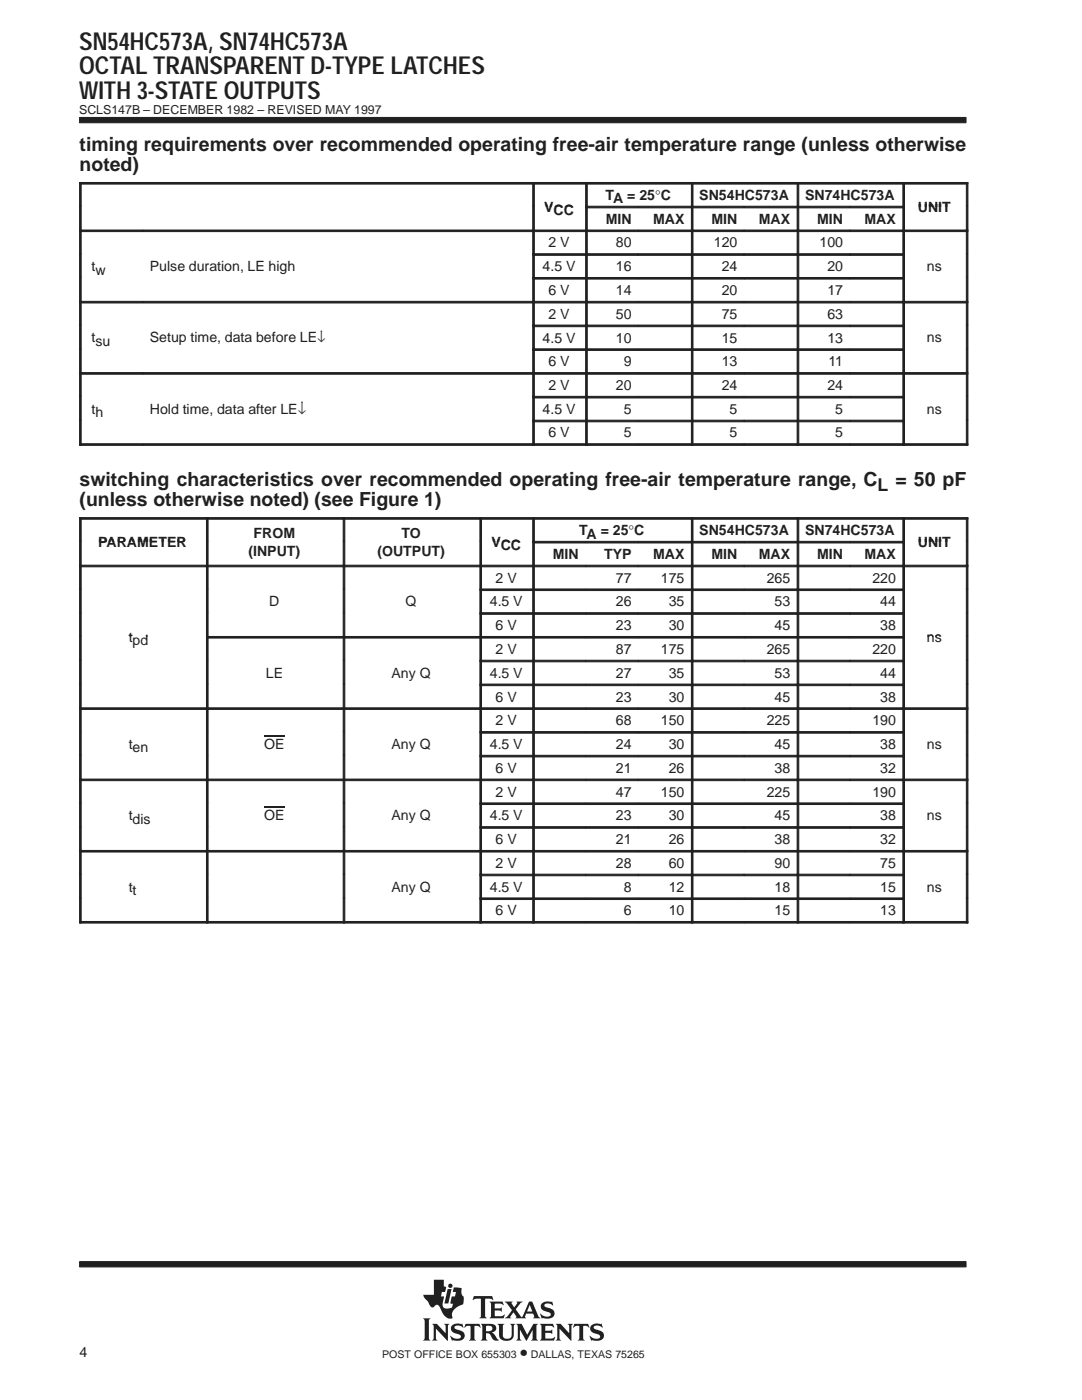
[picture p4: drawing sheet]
<svg xmlns="http://www.w3.org/2000/svg" width="216mm" height="279mm" viewBox="0 0 216 279" stroke-linecap="round" stroke-linejoin="round" font-family="sans-serif">
<defs><g id="words">
<g font-size="4.9" fill="#231f20">
<text x="15.8" y="9.9">SN54HC573A, SN74HC573A</text>
<text x="15.8" y="14.8">OCTAL TRANSPARENT D-TYPE LATCHES</text>
<text x="15.8" y="19.7">WITH 3-STATE OUTPUTS</text>
</g>
<g font-size="3.9" fill="#231f20">
<text x="15.9" y="30.2">timing requirements over recommended operating free-air temperature range (unless otherwise</text>
<text x="15.9" y="34">noted)</text>
<text x="15.9" y="97.1">switching characteristics over recommended operating free-air temperature range, C</text>
<text x="15.9" y="100.9">(unless otherwise noted) (see Figure 1)</text>
</g>
<g font-size="3.5" fill="#231f20">
<text x="175.1" y="98">L = 50 pF</text>
<text x="103.7" y="271">•</text>
</g>
<g font-size="2.8" fill="#231f20">
<text x="120.8" y="39.9">TA = 25°C</text>
<text x="139.5" y="39.9">SN54HC573A</text>
<text x="160.6" y="39.9">SN74HC573A</text>
<text x="108.6" y="42.3">VCC</text>
<text x="120.9" y="44.6">MIN</text>
<text x="130.3" y="44.6">MAX</text>
<text x="142" y="44.6">MIN</text>
<text x="151.4" y="44.6">MAX</text>
<text x="163.1" y="44.6">MIN</text>
<text x="172.5" y="44.6">MAX</text>
<text x="183.1" y="42.3">UNIT</text>
<text x="109.4" y="49.4">2 V</text>
<text x="122.9" y="49.4">80</text>
<text x="142.4" y="49.4">120</text>
<text x="163.5" y="49.4">100</text>
<text x="18.3" y="54.1">tw</text>
<text x="29.9" y="54.1">Pulse duration, LE high</text>
<text x="108.3" y="54.1">4.5 V</text>
<text x="109.4" y="58.9">6 V</text>
<text x="122.9" y="54.1">16</text>
<text x="122.9" y="58.9">14</text>
<text x="144" y="54.1">24</text>
<text x="144" y="58.9">20</text>
<text x="165.1" y="54.1">20</text>
<text x="165.1" y="58.9">17</text>
<text x="184.9" y="54.1">ns</text>
<text x="109.4" y="63.6">2 V</text>
<text x="122.9" y="63.6">50</text>
<text x="144" y="63.6">75</text>
<text x="165.1" y="63.6">63</text>
<text x="18.3" y="68.3">tsu</text>
<text x="29.9" y="68.3">Setup time, data before LE↓</text>
<text x="63.3" y="68.3">↓</text>
<text x="108.3" y="68.4">4.5 V</text>
<text x="122.9" y="68.4">10</text>
<text x="144" y="68.4">15</text>
<text x="165.1" y="68.4">13</text>
<text x="184.9" y="68.3">ns</text>
<text x="109.4" y="73.1">6 V</text>
<text x="109.4" y="77.8">2 V</text>
<text x="122.9" y="77.8">20</text>
<text x="124.5" y="73.1">9</text>
<text x="144" y="73.1">13</text>
<text x="144" y="77.8">24</text>
<text x="165.1" y="77.8">24</text>
<text x="165.3" y="73.1">11</text>
<text x="18.3" y="82.6">th</text>
<text x="29.9" y="82.6">Hold time, data after LE↓</text>
<text x="59.4" y="82.6">↓</text>
<text x="108.3" y="82.6">4.5 V</text>
<text x="124.5" y="82.6">5</text>
<text x="145.6" y="82.6">5</text>
<text x="166.7" y="82.6">5</text>
<text x="184.9" y="82.6">ns</text>
<text x="109.4" y="87.3">6 V</text>
<text x="124.5" y="87.3">5</text>
<text x="145.6" y="87.3">5</text>
<text x="166.7" y="87.3">5</text>
<text x="50.6" y="107.4">FROM</text>
<text x="80.1" y="107.4">TO</text>
<text x="115.5" y="106.8">TA = 25°C</text>
<text x="139.5" y="106.8">SN54HC573A</text>
<text x="160.6" y="106.8">SN74HC573A</text>
<text x="19.6" y="109.1">PARAMETER</text>
<text x="49.6" y="111">(INPUT)</text>
<text x="75.3" y="111">(OUTPUT)</text>
<text x="98" y="109.1">VCC</text>
<text x="110.3" y="111.5">MIN</text>
<text x="120.5" y="111.5">TYP</text>
<text x="130.3" y="111.5">MAX</text>
<text x="142" y="111.5">MIN</text>
<text x="151.4" y="111.5">MAX</text>
<text x="163.1" y="111.5">MIN</text>
<text x="172.5" y="111.5">MAX</text>
<text x="183.1" y="109.1">UNIT</text>
<text x="98.9" y="116.3">2 V</text>
<text x="122.9" y="116.3">77</text>
<text x="131.9" y="116.3">175</text>
<text x="153" y="116.3">265</text>
<text x="174.1" y="116.3">220</text>
<text x="53.7" y="121">D</text>
<text x="80.9" y="121">Q</text>
<text x="97.7" y="121">4.5 V</text>
<text x="98.9" y="125.8">6 V</text>
<text x="122.9" y="121">26</text>
<text x="122.9" y="125.8">23</text>
<text x="133.4" y="121">35</text>
<text x="133.4" y="125.8">30</text>
<text x="154.5" y="121">53</text>
<text x="154.5" y="125.8">45</text>
<text x="175.6" y="121">44</text>
<text x="175.6" y="125.8">38</text>
<text x="25.7" y="128.1">tpd</text>
<text x="25.7" y="128.1">t d</text>
<text x="98.9" y="130.5">2 V</text>
<text x="122.9" y="130.5">87</text>
<text x="131.9" y="130.5">175</text>
<text x="153" y="130.5">265</text>
<text x="174.1" y="130.5">220</text>
<text x="184.9" y="128.1">ns</text>
<text x="53" y="135.2">LE</text>
<text x="78.1" y="135.2">Any Q</text>
<text x="97.7" y="135.2">4.5 V</text>
<text x="122.9" y="135.2">27</text>
<text x="133.4" y="135.2">35</text>
<text x="154.5" y="135.2">53</text>
<text x="175.6" y="135.2">44</text>
<text x="98.9" y="140">6 V</text>
<text x="122.9" y="140">23</text>
<text x="133.4" y="140">30</text>
<text x="154.5" y="140">45</text>
<text x="175.6" y="140">38</text>
<text x="25.7" y="149.5">ten</text>
<text x="52.7" y="149.5">OE</text>
<text x="78.1" y="149.5">Any Q</text>
<text x="97.7" y="149.5">4.5 V</text>
<text x="98.9" y="144.7">2 V</text>
<text x="122.9" y="144.7">68</text>
<text x="122.9" y="149.5">24</text>
<text x="131.9" y="144.7">150</text>
<text x="133.4" y="149.5">30</text>
<text x="153" y="144.7">225</text>
<text x="154.5" y="149.5">45</text>
<text x="174.1" y="144.7">190</text>
<text x="175.6" y="149.5">38</text>
<text x="184.9" y="149.5">ns</text>
<text x="98.9" y="154.2">6 V</text>
<text x="122.9" y="154.2">21</text>
<text x="133.4" y="154.2">26</text>
<text x="154.5" y="154.2">38</text>
<text x="175.6" y="154.2">32</text>
<text x="98.9" y="159">2 V</text>
<text x="122.9" y="159">47</text>
<text x="131.9" y="159">150</text>
<text x="153" y="159">225</text>
<text x="174.1" y="159">190</text>
<text x="25.7" y="163.7">tdis</text>
<text x="52.7" y="163.7">OE</text>
<text x="78.1" y="163.7">Any Q</text>
<text x="97.7" y="163.7">4.5 V</text>
<text x="122.9" y="163.7">23</text>
<text x="133.4" y="163.7">30</text>
<text x="154.5" y="163.7">45</text>
<text x="175.6" y="163.7">38</text>
<text x="184.9" y="163.7">ns</text>
<text x="98.9" y="168.5">6 V</text>
<text x="98.9" y="173.2">2 V</text>
<text x="122.9" y="168.5">21</text>
<text x="122.9" y="173.2">28</text>
<text x="133.4" y="168.5">26</text>
<text x="133.4" y="173.2">60</text>
<text x="154.5" y="168.5">38</text>
<text x="154.5" y="173.2">90</text>
<text x="175.6" y="168.5">32</text>
<text x="175.6" y="173.2">75</text>
<text x="25.7" y="177.9">tt</text>
<text x="78.1" y="177.9">Any Q</text>
<text x="97.7" y="177.9">4.5 V</text>
<text x="124.5" y="177.9">8</text>
<text x="133.4" y="177.9">12</text>
<text x="154.5" y="177.9">18</text>
<text x="175.6" y="177.9">15</text>
<text x="184.9" y="177.9">ns</text>
<text x="98.9" y="182.6">6 V</text>
<text x="124.5" y="182.6">6</text>
<text x="133.4" y="182.6">10</text>
<text x="154.5" y="182.6">15</text>
<text x="175.6" y="182.6">13</text>
<text x="15.9" y="270.7">4</text>
</g>
<text font-size="2.5" fill="#231f20" x="15.8" y="22.7">SCLS147B – DECEMBER 1982 – REVISED MAY 1997</text>
<g font-size="2.1" fill="#231f20">
<text x="76.3" y="271">POST OFFICE BOX 655303</text>
<text x="105.9" y="271">DALLAS, TEXAS 75265</text>
</g>
</g></defs>
<g fill="#231f20" stroke="#231f20" stroke-width=".2">
<path d="M15.9 23.4h176.9v1.1h-176.9z" fill-rule="evenodd"/>
<path d="M15.9 251.8h176.9v1h-176.9z" fill-rule="evenodd"/>
</g>
<g fill="#231f20">
<path d="M89.3 257.3h.8l-.6 2.8h-.8z"/>
<path d="M95.9 264.2h2.1a.85 .85 0 0 1 1 .8 .85 .85 0 0 1-.9 .9l.4 .3 .7 1 .4 .2-.2 .1a1.11 1.11 0 0 1-1.4-.9l-.3-.4-.7-.1v1l.3 .4h-1.4l.3-.5v-2.3z" fill-rule="evenodd"/>
<path d="M100.7 259.8h1.6l-.2 .4 .5 .7 .6-.8-.1-.3h1.2l-.5 .3-.9 1.2 1 1.5a.22 .22 0 0 0 .3 0 .22 .22 0 0 0 .1-.2l1.3-2.8h.6l1.2 2.8 .4 .5-1.4-.1a.24 .24 0 0 0 .2-.1 .24 .24 0 0 0 0-.3l-.2-.4h-1.4l-.3 .6 .3 .3h-2.2l.2-.4-.5-.8-.7 .9 .2 .3h-1.3l.5-.4 1-1.2z" fill-rule="evenodd"/>
<path d="M118 264.5a2.12 2.12 0 0 1 1.9-.2l.1-.2 .3 .8-.8-.3h-.7a.35 .35 0 0 0-.3 .2 .35 .35 0 0 0 .2 .4l.5 .2a1.16 1.16 0 0 1 1.2 1.6 1.23 1.23 0 0 1-1.1 .6l-1.1-.1-.2 .1-.4-1 .9 .5 .7 .1a.47 .47 0 0 0 .6-.5 .47 .47 0 0 0-.6-.4 1.29 1.29 0 0 1-1.4-1.5z" fill-rule="evenodd"/>
<path d="M114.6 264.2h2.8l.2 .8-.5-.4h-.6l-.1 .1v2.4l.3 .4h-1.4l.3-.4v-2.4l-.1-.1h-.6l-.6 .4z" fill-rule="evenodd"/>
<path d="M107.7 264.2h2.6l.2 .8-.6-.4-1.1 .1v.9h1l.4-.3v.9l-.3-.2h-1.1v1.1h1.4l.5-.3-.2 .7h-2.8l.3-.5v-2.3z" fill-rule="evenodd"/>
<path d="M110.9 264.2h1l1.7 1.9v-1.5l-.3-.4h1l-.3 .4v3l-2.4-2.4v1.9l.3 .4h-1l.3-.4v-2.5z" fill-rule="evenodd"/>
<path d="M103 264.2h1.1l1.1 2.2 1.2-2.2h.9l-.3 .4v2.5l.4 .4h-1.4l.3-.4v-1.7l-1.3 2.2-1.3-2.3v1.8l.4 .4h-1.1l.3-.5v-2.3z" fill-rule="evenodd"/>
<path d="M90.2 264.5a2.17 2.17 0 0 1 1.9-.2l.1-.2 .3 .8-.8-.3h-.7a.36 .36 0 0 0-.3 .4 .36 .36 0 0 0 .4 .3l.3 .1a1.19 1.19 0 0 1 1.3 1.5l-.1 .1a1.23 1.23 0 0 1-1.1 .6l-1.1-.1-.2 .1-.4-1h.1a1.37 1.37 0 0 0 2.1 .2 .6 .6 0 0 0-.8-.6 1.08 1.08 0 0 1-1-.5 1.08 1.08 0 0 1 0-1.1z" fill-rule="evenodd"/>
<path d="M92.9 264.2h2.8l.2 .8-.5-.4h-.6l-.1 .1v2.4l.3 .4h-1.4l.2-.2 .1-.3v-2.3l-.7-.1-.6 .4z" fill-rule="evenodd"/>
<path d="M99.3 264.2h1.3l-.3 .3 .1 2.2 .2 .4 .8 .1a.73 .73 0 0 0 .7-.8v-1.9l-.3-.3h1l-.3 .3v2a1.56 1.56 0 0 1-1.3 1.1 1.56 1.56 0 0 1-1.5-.6l-.1-2.5z" fill-rule="evenodd"/>
<path d="M86.2 264.2h1l1.7 1.9v-1.5l-.3-.4h1.1l-.3 .3v3.1l-2.4-2.4v1.9l.3 .4h-1.1l.3-.5v-2.3z" fill-rule="evenodd"/>
<path d="M84.4 263.1h1.5l-.3 .3v3.8l.3 .3h-1.5l.3-.5v-3.4z" fill-rule="evenodd"/>
<path d="M94.6 258.7h3.6l.2 .8-.7-.3-.9 .1v3.4l.3 .4h-1.4l.3-.4v-3.4l-1-.1-.7 .2z" fill-rule="evenodd"/>
<path d="M97.7 259.8h2.6l.2 .7-.7-.3h-1.1v.9h1.1l.3-.2v.9l-.3-.2-1.1-.1v1.1l.1 .1h1.3l.5-.4 .1 .1-.2 .7h-2.8l.3-.6v-2.2z" fill-rule="evenodd"/>
<path d="M108.1 260.2l.1-.1a1.87 1.87 0 0 1 1.4-.3l.4 .1 .2-.2 .2 .8-1.1-.4a.44 .44 0 0 0-.7 .4 .44 .44 0 0 0 .6 .4 1.34 1.34 0 0 1 1.4 1.4 1.13 1.13 0 0 1-1.1 .9l-.8-.1a.37 .37 0 0 0-.6 .1l-.3-1 .1-.1 .6 .5 .8 .2a.47 .47 0 0 0 .6-.5 .47 .47 0 0 0-.5-.5h-.2a1.11 1.11 0 0 1-1.2-1.6z" fill-rule="evenodd"/>
<path d="M86.6 255.4h2v1.3l.4 .2-.2 .9h-.6l-.2 .9h.6l-.2 1.1a1.11 1.11 0 0 0 .3 1.3l.6 .1 .9-.3 .2-.7-.5-.1 .2-1.4h.7l.2-.9h-.7l.3-.9 1.5 .2v.9l.1 .5 .3 .2v1a.54 .54 0 0 1-.4 .7l-.4 .2a2.35 2.35 0 0 0-1.5 1.6v.4a.29 .29 0 0 1 .1 .3 .29 .29 0 0 1-.2 .2l-.1 .1a2.21 2.21 0 0 1-2-1.9l-.1-.1a.68 .68 0 0 0-.5-.8 .68 .68 0 0 0-.8 .4 .88 .88 0 0 1-1.1-.8l-.8-1-.2-.6h2.1z" fill-rule="evenodd"/>
<circle cx="89.9" cy="256.6" r=".43"/>
</g>
<g fill="#fff">
<path d="M105.7 260.4l.5 1.3h-1z"/>
<path d="M97 264.7l.6-.1a.56 .56 0 0 1 .7 .5 .56 .56 0 0 1-.7 .6h-.6z" fill-rule="evenodd"/>
</g>
<g fill="#231f20" stroke="#231f20" stroke-width=".2">
<path d="M15.9 36.4h.3v4.7h-.3z" fill-rule="evenodd"/>
<path d="M15.9 36.4h90.4v.3h-90.4z" fill-rule="evenodd"/>
<path d="M106.3 36.4h.3v4.7h-.3z" fill-rule="evenodd"/>
<path d="M106.3 36.4h10.5v.3h-10.5z" fill-rule="evenodd"/>
<path d="M116.9 36.4h.3v4.7h-.3z" fill-rule="evenodd"/>
<path d="M116.9 36.4h21v.3h-21z" fill-rule="evenodd"/>
<path d="M138 36.4h.3v4.7h-.3z" fill-rule="evenodd"/>
<path d="M138 36.4h21v.3h-21z" fill-rule="evenodd"/>
<path d="M159.1 36.4h.3v4.7h-.3z" fill-rule="evenodd"/>
<path d="M159.1 36.4h21v.3h-21z" fill-rule="evenodd"/>
<path d="M180.2 36.4h.3v4.7h-.3z" fill-rule="evenodd"/>
<path d="M192.8 36.4h.3v4.7h-.3z" fill-rule="evenodd"/>
<path d="M180.2 36.4h12.9v.3h-12.9z" fill-rule="evenodd"/>
<path d="M15.9 41.2h.3v4.7h-.3z" fill-rule="evenodd"/>
<path d="M106.3 41.2h.3v4.7h-.3z" fill-rule="evenodd"/>
<path d="M116.9 41.2h.3v4.7h-.3z" fill-rule="evenodd"/>
<path d="M116.9 41.2h10.5v.3h-10.5z" fill-rule="evenodd"/>
<path d="M127.4 41.2h10.5v.3h-10.5z" fill-rule="evenodd"/>
<path d="M138 41.2h.3v4.7h-.3z" fill-rule="evenodd"/>
<path d="M138 41.2h10.5v.3h-10.5z" fill-rule="evenodd"/>
<path d="M148.5 41.2h10.5v.3h-10.5z" fill-rule="evenodd"/>
<path d="M159.1 41.2h.3v4.7h-.3z" fill-rule="evenodd"/>
<path d="M159.1 41.2h10.5v.3h-10.5z" fill-rule="evenodd"/>
<path d="M169.6 41.2h10.5v.3h-10.5z" fill-rule="evenodd"/>
<path d="M180.2 41.2h.3v4.7h-.3z" fill-rule="evenodd"/>
<path d="M192.8 41.2h.3v4.7h-.3z" fill-rule="evenodd"/>
<path d="M15.9 45.9h.3v4.7h-.3z" fill-rule="evenodd"/>
<path d="M15.9 45.9h12.6v.3h-12.6z" fill-rule="evenodd"/>
<path d="M28.5 45.9h77.8v.3h-77.8z" fill-rule="evenodd"/>
<path d="M106.3 45.9h.3v4.7h-.3z" fill-rule="evenodd"/>
<path d="M106.3 45.9h10.5v.3h-10.5z" fill-rule="evenodd"/>
<path d="M116.9 45.9h.3v4.7h-.3z" fill-rule="evenodd"/>
<path d="M116.9 45.9h10.5v.3h-10.5z" fill-rule="evenodd"/>
<path d="M127.4 45.9h10.5v.3h-10.5z" fill-rule="evenodd"/>
<path d="M138 45.9h.3v4.7h-.3z" fill-rule="evenodd"/>
<path d="M138 45.9h10.5v.3h-10.5z" fill-rule="evenodd"/>
<path d="M148.5 45.9h10.5v.3h-10.5z" fill-rule="evenodd"/>
<path d="M159.1 45.9h.3v4.7h-.3z" fill-rule="evenodd"/>
<path d="M159.1 45.9h10.5v.3h-10.5z" fill-rule="evenodd"/>
<path d="M169.6 45.9h10.5v.3h-10.5z" fill-rule="evenodd"/>
<path d="M180.2 45.9h.3v4.7h-.3z" fill-rule="evenodd"/>
<path d="M192.8 45.9h.3v4.7h-.3z" fill-rule="evenodd"/>
<path d="M180.2 45.9h12.9v.3h-12.9z" fill-rule="evenodd"/>
<path d="M15.9 50.6h.3v4.8h-.3z" fill-rule="evenodd"/>
<path d="M106.3 50.6h.3v4.8h-.3z" fill-rule="evenodd"/>
<path d="M106.3 50.6h10.5v.4h-10.5z" fill-rule="evenodd"/>
<path d="M116.9 50.6h.3v4.8h-.3z" fill-rule="evenodd"/>
<path d="M116.9 50.6h10.5v.4h-10.5z" fill-rule="evenodd"/>
<path d="M127.4 50.6h10.5v.4h-10.5z" fill-rule="evenodd"/>
<path d="M138 50.6h.3v4.8h-.3z" fill-rule="evenodd"/>
<path d="M138 50.6h10.5v.4h-10.5z" fill-rule="evenodd"/>
<path d="M148.5 50.6h10.5v.4h-10.5z" fill-rule="evenodd"/>
<path d="M159.1 50.6h.3v4.8h-.3z" fill-rule="evenodd"/>
<path d="M159.1 50.6h10.5v.4h-10.5z" fill-rule="evenodd"/>
<path d="M169.6 50.6h10.5v.4h-10.5z" fill-rule="evenodd"/>
<path d="M180.2 50.6h.3v4.8h-.3z" fill-rule="evenodd"/>
<path d="M192.8 50.6h.3v4.8h-.3z" fill-rule="evenodd"/>
<path d="M15.9 55.4h.3v4.7h-.3z" fill-rule="evenodd"/>
<path d="M106.3 55.4h.3v4.7h-.3z" fill-rule="evenodd"/>
<path d="M106.3 55.4h10.5v.3h-10.5z" fill-rule="evenodd"/>
<path d="M116.9 55.4h.3v4.7h-.3z" fill-rule="evenodd"/>
<path d="M116.9 55.4h10.5v.3h-10.5z" fill-rule="evenodd"/>
<path d="M127.4 55.4h10.5v.3h-10.5z" fill-rule="evenodd"/>
<path d="M138 55.4h.3v4.7h-.3z" fill-rule="evenodd"/>
<path d="M138 55.4h10.5v.3h-10.5z" fill-rule="evenodd"/>
<path d="M148.5 55.4h10.5v.3h-10.5z" fill-rule="evenodd"/>
<path d="M159.1 55.4h.3v4.7h-.3z" fill-rule="evenodd"/>
<path d="M159.1 55.4h10.5v.3h-10.5z" fill-rule="evenodd"/>
<path d="M169.6 55.4h10.5v.3h-10.5z" fill-rule="evenodd"/>
<path d="M180.2 55.4h.3v4.7h-.3z" fill-rule="evenodd"/>
<path d="M192.8 55.4h.3v4.7h-.3z" fill-rule="evenodd"/>
<path d="M15.9 60.1h.3v4.8h-.3z" fill-rule="evenodd"/>
<path d="M15.9 60.1h12.6v.4h-12.6z" fill-rule="evenodd"/>
<path d="M28.5 60.1h77.8v.4h-77.8z" fill-rule="evenodd"/>
<path d="M106.3 60.1h.3v4.8h-.3z" fill-rule="evenodd"/>
<path d="M106.3 60.1h10.5v.4h-10.5z" fill-rule="evenodd"/>
<path d="M116.9 60.1h.3v4.8h-.3z" fill-rule="evenodd"/>
<path d="M116.9 60.1h10.5v.4h-10.5z" fill-rule="evenodd"/>
<path d="M127.4 60.1h10.5v.4h-10.5z" fill-rule="evenodd"/>
<path d="M138 60.1h.3v4.8h-.3z" fill-rule="evenodd"/>
<path d="M138 60.1h10.5v.4h-10.5z" fill-rule="evenodd"/>
<path d="M148.5 60.1h10.5v.4h-10.5z" fill-rule="evenodd"/>
<path d="M159.1 60.1h.3v4.8h-.3z" fill-rule="evenodd"/>
<path d="M159.1 60.1h10.5v.4h-10.5z" fill-rule="evenodd"/>
<path d="M169.6 60.1h10.5v.4h-10.5z" fill-rule="evenodd"/>
<path d="M180.2 60.1h.3v4.8h-.3z" fill-rule="evenodd"/>
<path d="M192.8 60.1h.3v4.8h-.3z" fill-rule="evenodd"/>
<path d="M180.2 60.1h12.9v.4h-12.9z" fill-rule="evenodd"/>
<path d="M15.9 64.9h.3v4.7h-.3z" fill-rule="evenodd"/>
<path d="M106.3 64.9h.3v4.7h-.3z" fill-rule="evenodd"/>
<path d="M106.3 64.9h10.5v.3h-10.5z" fill-rule="evenodd"/>
<path d="M116.9 64.9h.3v4.7h-.3z" fill-rule="evenodd"/>
<path d="M116.9 64.9h10.5v.3h-10.5z" fill-rule="evenodd"/>
<path d="M127.4 64.9h10.5v.3h-10.5z" fill-rule="evenodd"/>
<path d="M138 64.9h.3v4.7h-.3z" fill-rule="evenodd"/>
<path d="M138 64.9h10.5v.3h-10.5z" fill-rule="evenodd"/>
<path d="M148.5 64.9h10.5v.3h-10.5z" fill-rule="evenodd"/>
<path d="M159.1 64.9h.3v4.7h-.3z" fill-rule="evenodd"/>
<path d="M159.1 64.9h10.5v.3h-10.5z" fill-rule="evenodd"/>
<path d="M169.6 64.9h10.5v.3h-10.5z" fill-rule="evenodd"/>
<path d="M180.2 64.9h.3v4.7h-.3z" fill-rule="evenodd"/>
<path d="M192.8 64.9h.3v4.7h-.3z" fill-rule="evenodd"/>
<path d="M15.9 69.6h.3v4.7h-.3z" fill-rule="evenodd"/>
<path d="M106.3 69.6h.3v4.7h-.3z" fill-rule="evenodd"/>
<path d="M106.3 69.6h10.5v.3h-10.5z" fill-rule="evenodd"/>
<path d="M116.9 69.6h.3v4.7h-.3z" fill-rule="evenodd"/>
<path d="M116.9 69.6h10.5v.3h-10.5z" fill-rule="evenodd"/>
<path d="M127.4 69.6h10.5v.3h-10.5z" fill-rule="evenodd"/>
<path d="M138 69.6h.3v4.7h-.3z" fill-rule="evenodd"/>
<path d="M138 69.6h10.5v.3h-10.5z" fill-rule="evenodd"/>
<path d="M148.5 69.6h10.5v.3h-10.5z" fill-rule="evenodd"/>
<path d="M159.1 69.6h.3v4.7h-.3z" fill-rule="evenodd"/>
<path d="M159.1 69.6h10.5v.3h-10.5z" fill-rule="evenodd"/>
<path d="M169.6 69.6h10.5v.3h-10.5z" fill-rule="evenodd"/>
<path d="M180.2 69.6h.3v4.7h-.3z" fill-rule="evenodd"/>
<path d="M192.8 69.6h.3v4.7h-.3z" fill-rule="evenodd"/>
<path d="M15.9 74.4h.3v4.7h-.3z" fill-rule="evenodd"/>
<path d="M15.9 74.4h12.6v.3h-12.6z" fill-rule="evenodd"/>
<path d="M28.5 74.4h77.8v.3h-77.8z" fill-rule="evenodd"/>
<path d="M106.3 74.4h.3v4.7h-.3z" fill-rule="evenodd"/>
<path d="M106.3 74.4h10.5v.3h-10.5z" fill-rule="evenodd"/>
<path d="M116.9 74.4h.3v4.7h-.3z" fill-rule="evenodd"/>
<path d="M116.9 74.4h10.5v.3h-10.5z" fill-rule="evenodd"/>
<path d="M127.4 74.4h10.5v.3h-10.5z" fill-rule="evenodd"/>
<path d="M138 74.4h.3v4.7h-.3z" fill-rule="evenodd"/>
<path d="M138 74.4h10.5v.3h-10.5z" fill-rule="evenodd"/>
<path d="M148.5 74.4h10.5v.3h-10.5z" fill-rule="evenodd"/>
<path d="M159.1 74.4h.3v4.7h-.3z" fill-rule="evenodd"/>
<path d="M159.1 74.4h10.5v.3h-10.5z" fill-rule="evenodd"/>
<path d="M169.6 74.4h10.5v.3h-10.5z" fill-rule="evenodd"/>
<path d="M180.2 74.4h.3v4.7h-.3z" fill-rule="evenodd"/>
<path d="M192.8 74.4h.3v4.7h-.3z" fill-rule="evenodd"/>
<path d="M180.2 74.4h12.9v.3h-12.9z" fill-rule="evenodd"/>
<path d="M15.9 79.1h.3v4.7h-.3z" fill-rule="evenodd"/>
<path d="M106.3 79.1h.3v4.7h-.3z" fill-rule="evenodd"/>
<path d="M106.3 79.1h10.5v.3h-10.5z" fill-rule="evenodd"/>
<path d="M116.9 79.1h.3v4.7h-.3z" fill-rule="evenodd"/>
<path d="M116.9 79.1h10.5v.3h-10.5z" fill-rule="evenodd"/>
<path d="M127.4 79.1h10.5v.3h-10.5z" fill-rule="evenodd"/>
<path d="M138 79.1h.3v4.7h-.3z" fill-rule="evenodd"/>
<path d="M138 79.1h10.5v.3h-10.5z" fill-rule="evenodd"/>
<path d="M148.5 79.1h10.5v.3h-10.5z" fill-rule="evenodd"/>
<path d="M159.1 79.1h.3v4.7h-.3z" fill-rule="evenodd"/>
<path d="M159.1 79.1h10.5v.3h-10.5z" fill-rule="evenodd"/>
<path d="M169.6 79.1h10.5v.3h-10.5z" fill-rule="evenodd"/>
<path d="M180.2 79.1h.3v4.7h-.3z" fill-rule="evenodd"/>
<path d="M192.8 79.1h.3v4.7h-.3z" fill-rule="evenodd"/>
<path d="M15.9 83.9h.3v5h-.3z" fill-rule="evenodd"/>
<path d="M15.9 88.6h12.6v.3h-12.6z" fill-rule="evenodd"/>
<path d="M28.5 88.6h77.8v.3h-77.8z" fill-rule="evenodd"/>
<path d="M106.3 83.9h.3v5h-.3z" fill-rule="evenodd"/>
<path d="M106.3 83.9h10.5v.3h-10.5z" fill-rule="evenodd"/>
<path d="M106.3 88.6h10.5v.3h-10.5z" fill-rule="evenodd"/>
<path d="M116.9 83.9h.3v5h-.3z" fill-rule="evenodd"/>
<path d="M116.9 83.9h10.5v.3h-10.5z" fill-rule="evenodd"/>
<path d="M116.9 88.6h10.5v.3h-10.5z" fill-rule="evenodd"/>
<path d="M127.4 83.9h10.5v.3h-10.5z" fill-rule="evenodd"/>
<path d="M127.4 88.6h10.5v.3h-10.5z" fill-rule="evenodd"/>
<path d="M138 83.9h.3v5h-.3z" fill-rule="evenodd"/>
<path d="M138 83.9h10.5v.3h-10.5z" fill-rule="evenodd"/>
<path d="M138 88.6h10.5v.3h-10.5z" fill-rule="evenodd"/>
<path d="M148.5 83.9h10.5v.3h-10.5z" fill-rule="evenodd"/>
<path d="M148.5 88.6h10.5v.3h-10.5z" fill-rule="evenodd"/>
<path d="M159.1 83.9h.3v5h-.3z" fill-rule="evenodd"/>
<path d="M159.1 83.9h10.5v.3h-10.5z" fill-rule="evenodd"/>
<path d="M159.1 88.6h10.5v.3h-10.5z" fill-rule="evenodd"/>
<path d="M169.6 83.9h10.5v.3h-10.5z" fill-rule="evenodd"/>
<path d="M169.6 88.6h10.5v.3h-10.5z" fill-rule="evenodd"/>
<path d="M180.2 83.9h.3v5h-.3z" fill-rule="evenodd"/>
<path d="M192.8 83.9h.3v5h-.3z" fill-rule="evenodd"/>
<path d="M180.2 88.6h12.9v.3h-12.9z" fill-rule="evenodd"/>
<path d="M15.9 103.3h.3v4.7h-.3z" fill-rule="evenodd"/>
<path d="M15.9 103.3h25.3v.3h-25.3z" fill-rule="evenodd"/>
<path d="M41.2 103.3h.3v4.7h-.3z" fill-rule="evenodd"/>
<path d="M41.2 103.3h27.3v.3h-27.3z" fill-rule="evenodd"/>
<path d="M68.5 103.3h.3v4.7h-.3z" fill-rule="evenodd"/>
<path d="M68.5 103.3h27.2v.3h-27.2z" fill-rule="evenodd"/>
<path d="M95.8 103.3h.3v4.7h-.3z" fill-rule="evenodd"/>
<path d="M95.8 103.3h10.5v.3h-10.5z" fill-rule="evenodd"/>
<path d="M106.3 103.3h.3v4.7h-.3z" fill-rule="evenodd"/>
<path d="M106.3 103.3h31.6v.3h-31.6z" fill-rule="evenodd"/>
<path d="M138 103.3h.3v4.7h-.3z" fill-rule="evenodd"/>
<path d="M138 103.3h21v.3h-21z" fill-rule="evenodd"/>
<path d="M159.1 103.3h.3v4.7h-.3z" fill-rule="evenodd"/>
<path d="M159.1 103.3h21v.3h-21z" fill-rule="evenodd"/>
<path d="M180.2 103.3h.3v4.7h-.3z" fill-rule="evenodd"/>
<path d="M192.8 103.3h.3v4.7h-.3z" fill-rule="evenodd"/>
<path d="M180.2 103.3h12.9v.3h-12.9z" fill-rule="evenodd"/>
<path d="M15.9 108h.3v4.8h-.3z" fill-rule="evenodd"/>
<path d="M41.2 108h.3v4.8h-.3z" fill-rule="evenodd"/>
<path d="M68.5 108h.3v4.8h-.3z" fill-rule="evenodd"/>
<path d="M95.8 108h.3v4.8h-.3z" fill-rule="evenodd"/>
<path d="M106.3 108h.3v4.8h-.3z" fill-rule="evenodd"/>
<path d="M106.3 108h10.5v.4h-10.5z" fill-rule="evenodd"/>
<path d="M116.9 108h10.5v.4h-10.5z" fill-rule="evenodd"/>
<path d="M127.4 108h10.5v.4h-10.5z" fill-rule="evenodd"/>
<path d="M138 108h.3v4.8h-.3z" fill-rule="evenodd"/>
<path d="M138 108h10.5v.4h-10.5z" fill-rule="evenodd"/>
<path d="M148.5 108h10.5v.4h-10.5z" fill-rule="evenodd"/>
<path d="M159.1 108h.3v4.8h-.3z" fill-rule="evenodd"/>
<path d="M159.1 108h10.5v.4h-10.5z" fill-rule="evenodd"/>
<path d="M169.6 108h10.5v.4h-10.5z" fill-rule="evenodd"/>
<path d="M180.2 108h.3v4.8h-.3z" fill-rule="evenodd"/>
<path d="M192.8 108h.3v4.8h-.3z" fill-rule="evenodd"/>
<path d="M15.9 112.8h.3v4.7h-.3z" fill-rule="evenodd"/>
<path d="M15.9 112.8h25.3v.3h-25.3z" fill-rule="evenodd"/>
<path d="M41.2 112.8h.3v4.7h-.3z" fill-rule="evenodd"/>
<path d="M41.2 112.8h27.3v.3h-27.3z" fill-rule="evenodd"/>
<path d="M68.5 112.8h.3v4.7h-.3z" fill-rule="evenodd"/>
<path d="M68.5 112.8h27.2v.3h-27.2z" fill-rule="evenodd"/>
<path d="M95.8 112.8h.3v4.7h-.3z" fill-rule="evenodd"/>
<path d="M95.8 112.8h10.5v.3h-10.5z" fill-rule="evenodd"/>
<path d="M106.3 112.8h.3v4.7h-.3z" fill-rule="evenodd"/>
<path d="M106.3 112.8h10.5v.3h-10.5z" fill-rule="evenodd"/>
<path d="M116.9 112.8h10.5v.3h-10.5z" fill-rule="evenodd"/>
<path d="M127.4 112.8h10.5v.3h-10.5z" fill-rule="evenodd"/>
<path d="M138 112.8h.3v4.7h-.3z" fill-rule="evenodd"/>
<path d="M138 112.8h10.5v.3h-10.5z" fill-rule="evenodd"/>
<path d="M148.5 112.8h10.5v.3h-10.5z" fill-rule="evenodd"/>
<path d="M159.1 112.8h.3v4.7h-.3z" fill-rule="evenodd"/>
<path d="M159.1 112.8h10.5v.3h-10.5z" fill-rule="evenodd"/>
<path d="M169.6 112.8h10.5v.3h-10.5z" fill-rule="evenodd"/>
<path d="M180.2 112.8h.3v4.7h-.3z" fill-rule="evenodd"/>
<path d="M192.8 112.8h.3v4.7h-.3z" fill-rule="evenodd"/>
<path d="M180.2 112.8h12.9v.3h-12.9z" fill-rule="evenodd"/>
<path d="M15.9 117.5h.3v4.8h-.3z" fill-rule="evenodd"/>
<path d="M41.2 117.5h.3v4.8h-.3z" fill-rule="evenodd"/>
<path d="M68.5 117.5h.3v4.8h-.3z" fill-rule="evenodd"/>
<path d="M95.8 117.5h.3v4.8h-.3z" fill-rule="evenodd"/>
<path d="M95.8 117.5h10.5v.4h-10.5z" fill-rule="evenodd"/>
<path d="M106.3 117.5h.3v4.8h-.3z" fill-rule="evenodd"/>
<path d="M106.3 117.5h10.5v.4h-10.5z" fill-rule="evenodd"/>
<path d="M116.9 117.5h10.5v.4h-10.5z" fill-rule="evenodd"/>
<path d="M127.4 117.5h10.5v.4h-10.5z" fill-rule="evenodd"/>
<path d="M138 117.5h.3v4.8h-.3z" fill-rule="evenodd"/>
<path d="M138 117.5h10.5v.4h-10.5z" fill-rule="evenodd"/>
<path d="M148.5 117.5h10.5v.4h-10.5z" fill-rule="evenodd"/>
<path d="M159.1 117.5h.3v4.8h-.3z" fill-rule="evenodd"/>
<path d="M159.1 117.5h10.5v.4h-10.5z" fill-rule="evenodd"/>
<path d="M169.6 117.5h10.5v.4h-10.5z" fill-rule="evenodd"/>
<path d="M180.2 117.5h.3v4.8h-.3z" fill-rule="evenodd"/>
<path d="M192.8 117.5h.3v4.8h-.3z" fill-rule="evenodd"/>
<path d="M15.9 122.3h.3v4.7h-.3z" fill-rule="evenodd"/>
<path d="M41.2 122.3h.3v4.7h-.3z" fill-rule="evenodd"/>
<path d="M68.5 122.3h.3v4.7h-.3z" fill-rule="evenodd"/>
<path d="M95.8 122.3h.3v4.7h-.3z" fill-rule="evenodd"/>
<path d="M95.8 122.3h10.5v.3h-10.5z" fill-rule="evenodd"/>
<path d="M106.3 122.3h.3v4.7h-.3z" fill-rule="evenodd"/>
<path d="M106.3 122.3h10.5v.3h-10.5z" fill-rule="evenodd"/>
<path d="M116.9 122.3h10.5v.3h-10.5z" fill-rule="evenodd"/>
<path d="M127.4 122.3h10.5v.3h-10.5z" fill-rule="evenodd"/>
<path d="M138 122.3h.3v4.7h-.3z" fill-rule="evenodd"/>
<path d="M138 122.3h10.5v.3h-10.5z" fill-rule="evenodd"/>
<path d="M148.5 122.3h10.5v.3h-10.5z" fill-rule="evenodd"/>
<path d="M159.1 122.3h.3v4.7h-.3z" fill-rule="evenodd"/>
<path d="M159.1 122.3h10.5v.3h-10.5z" fill-rule="evenodd"/>
<path d="M169.6 122.3h10.5v.3h-10.5z" fill-rule="evenodd"/>
<path d="M180.2 122.3h.3v4.7h-.3z" fill-rule="evenodd"/>
<path d="M192.8 122.3h.3v4.7h-.3z" fill-rule="evenodd"/>
<path d="M15.9 127h.3v4.7h-.3z" fill-rule="evenodd"/>
<path d="M41.2 127h.3v4.7h-.3z" fill-rule="evenodd"/>
<path d="M41.2 127h27.3v.3h-27.3z" fill-rule="evenodd"/>
<path d="M68.5 127h.3v4.7h-.3z" fill-rule="evenodd"/>
<path d="M68.5 127h27.2v.3h-27.2z" fill-rule="evenodd"/>
<path d="M95.8 127h.3v4.7h-.3z" fill-rule="evenodd"/>
<path d="M95.8 127h10.5v.3h-10.5z" fill-rule="evenodd"/>
<path d="M106.3 127h.3v4.7h-.3z" fill-rule="evenodd"/>
<path d="M106.3 127h10.5v.3h-10.5z" fill-rule="evenodd"/>
<path d="M116.9 127h10.5v.3h-10.5z" fill-rule="evenodd"/>
<path d="M127.4 127h10.5v.3h-10.5z" fill-rule="evenodd"/>
<path d="M138 127h.3v4.7h-.3z" fill-rule="evenodd"/>
<path d="M138 127h10.5v.3h-10.5z" fill-rule="evenodd"/>
<path d="M148.5 127h10.5v.3h-10.5z" fill-rule="evenodd"/>
<path d="M159.1 127h.3v4.7h-.3z" fill-rule="evenodd"/>
<path d="M159.1 127h10.5v.3h-10.5z" fill-rule="evenodd"/>
<path d="M169.6 127h10.5v.3h-10.5z" fill-rule="evenodd"/>
<path d="M180.2 127h.3v4.7h-.3z" fill-rule="evenodd"/>
<path d="M192.8 127h.3v4.7h-.3z" fill-rule="evenodd"/>
<path d="M15.9 131.8h.3v4.7h-.3z" fill-rule="evenodd"/>
<path d="M41.2 131.8h.3v4.7h-.3z" fill-rule="evenodd"/>
<path d="M68.5 131.8h.3v4.7h-.3z" fill-rule="evenodd"/>
<path d="M95.8 131.8h.3v4.7h-.3z" fill-rule="evenodd"/>
<path d="M95.8 131.8h10.5v.3h-10.5z" fill-rule="evenodd"/>
<path d="M106.3 131.8h.3v4.7h-.3z" fill-rule="evenodd"/>
<path d="M106.3 131.8h10.5v.3h-10.5z" fill-rule="evenodd"/>
<path d="M116.9 131.8h10.5v.3h-10.5z" fill-rule="evenodd"/>
<path d="M127.4 131.8h10.5v.3h-10.5z" fill-rule="evenodd"/>
<path d="M138 131.8h.3v4.7h-.3z" fill-rule="evenodd"/>
<path d="M138 131.8h10.5v.3h-10.5z" fill-rule="evenodd"/>
<path d="M148.5 131.8h10.5v.3h-10.5z" fill-rule="evenodd"/>
<path d="M159.1 131.8h.3v4.7h-.3z" fill-rule="evenodd"/>
<path d="M159.1 131.8h10.5v.3h-10.5z" fill-rule="evenodd"/>
<path d="M169.6 131.8h10.5v.3h-10.5z" fill-rule="evenodd"/>
<path d="M180.2 131.8h.3v4.7h-.3z" fill-rule="evenodd"/>
<path d="M192.8 131.8h.3v4.7h-.3z" fill-rule="evenodd"/>
<path d="M15.9 136.5h.3v4.7h-.3z" fill-rule="evenodd"/>
<path d="M41.2 136.5h.3v4.7h-.3z" fill-rule="evenodd"/>
<path d="M68.5 136.5h.3v4.7h-.3z" fill-rule="evenodd"/>
<path d="M95.8 136.5h.3v4.7h-.3z" fill-rule="evenodd"/>
<path d="M95.8 136.5h10.5v.3h-10.5z" fill-rule="evenodd"/>
<path d="M106.3 136.5h.3v4.7h-.3z" fill-rule="evenodd"/>
<path d="M106.3 136.5h10.5v.3h-10.5z" fill-rule="evenodd"/>
<path d="M116.9 136.5h10.5v.3h-10.5z" fill-rule="evenodd"/>
<path d="M127.4 136.5h10.5v.3h-10.5z" fill-rule="evenodd"/>
<path d="M138 136.5h.3v4.7h-.3z" fill-rule="evenodd"/>
<path d="M138 136.5h10.5v.3h-10.5z" fill-rule="evenodd"/>
<path d="M148.5 136.5h10.5v.3h-10.5z" fill-rule="evenodd"/>
<path d="M159.1 136.5h.3v4.7h-.3z" fill-rule="evenodd"/>
<path d="M159.1 136.5h10.5v.3h-10.5z" fill-rule="evenodd"/>
<path d="M169.6 136.5h10.5v.3h-10.5z" fill-rule="evenodd"/>
<path d="M180.2 136.5h.3v4.7h-.3z" fill-rule="evenodd"/>
<path d="M192.8 136.5h.3v4.7h-.3z" fill-rule="evenodd"/>
<path d="M15.9 141.3h.3v4.7h-.3z" fill-rule="evenodd"/>
<path d="M15.9 141.3h25.3v.3h-25.3z" fill-rule="evenodd"/>
<path d="M41.2 141.3h.3v4.7h-.3z" fill-rule="evenodd"/>
<path d="M41.2 141.3h27.3v.3h-27.3z" fill-rule="evenodd"/>
<path d="M68.5 141.3h.3v4.7h-.3z" fill-rule="evenodd"/>
<path d="M68.5 141.3h27.2v.3h-27.2z" fill-rule="evenodd"/>
<path d="M95.8 141.3h.3v4.7h-.3z" fill-rule="evenodd"/>
<path d="M95.8 141.3h10.5v.3h-10.5z" fill-rule="evenodd"/>
<path d="M106.3 141.3h.3v4.7h-.3z" fill-rule="evenodd"/>
<path d="M106.3 141.3h10.5v.3h-10.5z" fill-rule="evenodd"/>
<path d="M116.9 141.3h10.5v.3h-10.5z" fill-rule="evenodd"/>
<path d="M127.4 141.3h10.5v.3h-10.5z" fill-rule="evenodd"/>
<path d="M138 141.3h.3v4.7h-.3z" fill-rule="evenodd"/>
<path d="M138 141.3h10.5v.3h-10.5z" fill-rule="evenodd"/>
<path d="M148.5 141.3h10.5v.3h-10.5z" fill-rule="evenodd"/>
<path d="M159.1 141.3h.3v4.7h-.3z" fill-rule="evenodd"/>
<path d="M159.1 141.3h10.5v.3h-10.5z" fill-rule="evenodd"/>
<path d="M169.6 141.3h10.5v.3h-10.5z" fill-rule="evenodd"/>
<path d="M180.2 141.3h.3v4.7h-.3z" fill-rule="evenodd"/>
<path d="M192.8 141.3h.3v4.7h-.3z" fill-rule="evenodd"/>
<path d="M180.2 141.3h12.9v.3h-12.9z" fill-rule="evenodd"/>
<path d="M15.9 146h.3v4.7h-.3z" fill-rule="evenodd"/>
<path d="M41.2 146h.3v4.7h-.3z" fill-rule="evenodd"/>
<path d="M68.5 146h.3v4.7h-.3z" fill-rule="evenodd"/>
<path d="M95.8 146h.3v4.7h-.3z" fill-rule="evenodd"/>
<path d="M95.8 146h10.5v.3h-10.5z" fill-rule="evenodd"/>
<path d="M106.3 146h.3v4.7h-.3z" fill-rule="evenodd"/>
<path d="M106.3 146h10.5v.3h-10.5z" fill-rule="evenodd"/>
<path d="M116.9 146h10.5v.3h-10.5z" fill-rule="evenodd"/>
<path d="M127.4 146h10.5v.3h-10.5z" fill-rule="evenodd"/>
<path d="M138 146h.3v4.7h-.3z" fill-rule="evenodd"/>
<path d="M138 146h10.5v.3h-10.5z" fill-rule="evenodd"/>
<path d="M148.5 146h10.5v.3h-10.5z" fill-rule="evenodd"/>
<path d="M159.1 146h.3v4.7h-.3z" fill-rule="evenodd"/>
<path d="M159.1 146h10.5v.3h-10.5z" fill-rule="evenodd"/>
<path d="M169.6 146h10.5v.3h-10.5z" fill-rule="evenodd"/>
<path d="M180.2 146h.3v4.7h-.3z" fill-rule="evenodd"/>
<path d="M192.8 146h.3v4.7h-.3z" fill-rule="evenodd"/>
<path d="M15.9 150.7h.3v4.8h-.3z" fill-rule="evenodd"/>
<path d="M41.2 150.7h.3v4.8h-.3z" fill-rule="evenodd"/>
<path d="M68.5 150.7h.3v4.8h-.3z" fill-rule="evenodd"/>
<path d="M95.8 150.7h.3v4.8h-.3z" fill-rule="evenodd"/>
<path d="M95.8 150.7h10.5v.4h-10.5z" fill-rule="evenodd"/>
<path d="M106.3 150.7h.3v4.8h-.3z" fill-rule="evenodd"/>
<path d="M106.3 150.7h10.5v.4h-10.5z" fill-rule="evenodd"/>
<path d="M116.9 150.7h10.5v.4h-10.5z" fill-rule="evenodd"/>
<path d="M127.4 150.7h10.5v.4h-10.5z" fill-rule="evenodd"/>
<path d="M138 150.7h.3v4.8h-.3z" fill-rule="evenodd"/>
<path d="M138 150.7h10.5v.4h-10.5z" fill-rule="evenodd"/>
<path d="M148.5 150.7h10.5v.4h-10.5z" fill-rule="evenodd"/>
<path d="M159.1 150.7h.3v4.8h-.3z" fill-rule="evenodd"/>
<path d="M159.1 150.7h10.5v.4h-10.5z" fill-rule="evenodd"/>
<path d="M169.6 150.7h10.5v.4h-10.5z" fill-rule="evenodd"/>
<path d="M180.2 150.7h.3v4.8h-.3z" fill-rule="evenodd"/>
<path d="M192.8 150.7h.3v4.8h-.3z" fill-rule="evenodd"/>
<path d="M15.9 155.5h.3v4.7h-.3z" fill-rule="evenodd"/>
<path d="M15.9 155.5h25.3v.3h-25.3z" fill-rule="evenodd"/>
<path d="M41.2 155.5h.3v4.7h-.3z" fill-rule="evenodd"/>
<path d="M41.2 155.5h27.3v.3h-27.3z" fill-rule="evenodd"/>
<path d="M68.5 155.5h.3v4.7h-.3z" fill-rule="evenodd"/>
<path d="M68.5 155.5h27.2v.3h-27.2z" fill-rule="evenodd"/>
<path d="M95.8 155.5h.3v4.7h-.3z" fill-rule="evenodd"/>
<path d="M95.8 155.5h10.5v.3h-10.5z" fill-rule="evenodd"/>
<path d="M106.3 155.5h.3v4.7h-.3z" fill-rule="evenodd"/>
<path d="M106.3 155.5h10.5v.3h-10.5z" fill-rule="evenodd"/>
<path d="M116.9 155.5h10.5v.3h-10.5z" fill-rule="evenodd"/>
<path d="M127.4 155.5h10.5v.3h-10.5z" fill-rule="evenodd"/>
<path d="M138 155.5h.3v4.7h-.3z" fill-rule="evenodd"/>
<path d="M138 155.5h10.5v.3h-10.5z" fill-rule="evenodd"/>
<path d="M148.5 155.5h10.5v.3h-10.5z" fill-rule="evenodd"/>
<path d="M159.1 155.5h.3v4.7h-.3z" fill-rule="evenodd"/>
<path d="M159.1 155.5h10.5v.3h-10.5z" fill-rule="evenodd"/>
<path d="M169.6 155.5h10.5v.3h-10.5z" fill-rule="evenodd"/>
<path d="M180.2 155.5h.3v4.7h-.3z" fill-rule="evenodd"/>
<path d="M192.8 155.5h.3v4.7h-.3z" fill-rule="evenodd"/>
<path d="M180.2 155.5h12.9v.3h-12.9z" fill-rule="evenodd"/>
<path d="M15.9 160.2h.3v4.8h-.3z" fill-rule="evenodd"/>
<path d="M41.2 160.2h.3v4.8h-.3z" fill-rule="evenodd"/>
<path d="M68.5 160.2h.3v4.8h-.3z" fill-rule="evenodd"/>
<path d="M95.8 160.2h.3v4.8h-.3z" fill-rule="evenodd"/>
<path d="M95.8 160.2h10.5v.4h-10.5z" fill-rule="evenodd"/>
<path d="M106.3 160.2h.3v4.8h-.3z" fill-rule="evenodd"/>
<path d="M106.3 160.2h10.5v.4h-10.5z" fill-rule="evenodd"/>
<path d="M116.9 160.2h10.5v.4h-10.5z" fill-rule="evenodd"/>
<path d="M127.4 160.2h10.5v.4h-10.5z" fill-rule="evenodd"/>
<path d="M138 160.2h.3v4.8h-.3z" fill-rule="evenodd"/>
<path d="M138 160.2h10.5v.4h-10.5z" fill-rule="evenodd"/>
<path d="M148.5 160.2h10.5v.4h-10.5z" fill-rule="evenodd"/>
<path d="M159.1 160.2h.3v4.8h-.3z" fill-rule="evenodd"/>
<path d="M159.1 160.2h10.5v.4h-10.5z" fill-rule="evenodd"/>
<path d="M169.6 160.2h10.5v.4h-10.5z" fill-rule="evenodd"/>
<path d="M180.2 160.2h.3v4.8h-.3z" fill-rule="evenodd"/>
<path d="M192.8 160.2h.3v4.8h-.3z" fill-rule="evenodd"/>
<path d="M15.9 165h.3v4.7h-.3z" fill-rule="evenodd"/>
<path d="M41.2 165h.3v4.7h-.3z" fill-rule="evenodd"/>
<path d="M68.5 165h.3v4.7h-.3z" fill-rule="evenodd"/>
<path d="M95.8 165h.3v4.7h-.3z" fill-rule="evenodd"/>
<path d="M95.8 165h10.5v.3h-10.5z" fill-rule="evenodd"/>
<path d="M106.3 165h.3v4.7h-.3z" fill-rule="evenodd"/>
<path d="M106.3 165h10.5v.3h-10.5z" fill-rule="evenodd"/>
<path d="M116.9 165h10.5v.3h-10.5z" fill-rule="evenodd"/>
<path d="M127.4 165h10.5v.3h-10.5z" fill-rule="evenodd"/>
<path d="M138 165h.3v4.7h-.3z" fill-rule="evenodd"/>
<path d="M138 165h10.5v.3h-10.5z" fill-rule="evenodd"/>
<path d="M148.5 165h10.5v.3h-10.5z" fill-rule="evenodd"/>
<path d="M159.1 165h.3v4.7h-.3z" fill-rule="evenodd"/>
<path d="M159.1 165h10.5v.3h-10.5z" fill-rule="evenodd"/>
<path d="M169.6 165h10.5v.3h-10.5z" fill-rule="evenodd"/>
<path d="M180.2 165h.3v4.7h-.3z" fill-rule="evenodd"/>
<path d="M192.8 165h.3v4.7h-.3z" fill-rule="evenodd"/>
<path d="M15.9 169.7h.3v4.7h-.3z" fill-rule="evenodd"/>
<path d="M15.9 169.7h25.3v.3h-25.3z" fill-rule="evenodd"/>
<path d="M41.2 169.7h.3v4.7h-.3z" fill-rule="evenodd"/>
<path d="M41.2 169.7h27.3v.3h-27.3z" fill-rule="evenodd"/>
<path d="M68.5 169.7h.3v4.7h-.3z" fill-rule="evenodd"/>
<path d="M68.5 169.7h27.2v.3h-27.2z" fill-rule="evenodd"/>
<path d="M95.8 169.7h.3v4.7h-.3z" fill-rule="evenodd"/>
<path d="M95.8 169.7h10.5v.3h-10.5z" fill-rule="evenodd"/>
<path d="M106.3 169.7h.3v4.7h-.3z" fill-rule="evenodd"/>
<path d="M106.3 169.7h10.5v.3h-10.5z" fill-rule="evenodd"/>
<path d="M116.9 169.7h10.5v.3h-10.5z" fill-rule="evenodd"/>
<path d="M127.4 169.7h10.5v.3h-10.5z" fill-rule="evenodd"/>
<path d="M138 169.7h.3v4.7h-.3z" fill-rule="evenodd"/>
<path d="M138 169.7h10.5v.3h-10.5z" fill-rule="evenodd"/>
<path d="M148.5 169.7h10.5v.3h-10.5z" fill-rule="evenodd"/>
<path d="M159.1 169.7h.3v4.7h-.3z" fill-rule="evenodd"/>
<path d="M159.1 169.7h10.5v.3h-10.5z" fill-rule="evenodd"/>
<path d="M169.6 169.7h10.5v.3h-10.5z" fill-rule="evenodd"/>
<path d="M180.2 169.7h.3v4.7h-.3z" fill-rule="evenodd"/>
<path d="M192.8 169.7h.3v4.7h-.3z" fill-rule="evenodd"/>
<path d="M180.2 169.7h12.9v.3h-12.9z" fill-rule="evenodd"/>
<path d="M15.9 174.5h.3v4.7h-.3z" fill-rule="evenodd"/>
<path d="M41.2 174.5h.3v4.7h-.3z" fill-rule="evenodd"/>
<path d="M68.5 174.5h.3v4.7h-.3z" fill-rule="evenodd"/>
<path d="M95.8 174.5h.3v4.7h-.3z" fill-rule="evenodd"/>
<path d="M95.8 174.5h10.5v.3h-10.5z" fill-rule="evenodd"/>
<path d="M106.3 174.5h.3v4.7h-.3z" fill-rule="evenodd"/>
<path d="M106.3 174.5h10.5v.3h-10.5z" fill-rule="evenodd"/>
<path d="M116.9 174.5h10.5v.3h-10.5z" fill-rule="evenodd"/>
<path d="M127.4 174.5h10.5v.3h-10.5z" fill-rule="evenodd"/>
<path d="M138 174.5h.3v4.7h-.3z" fill-rule="evenodd"/>
<path d="M138 174.5h10.5v.3h-10.5z" fill-rule="evenodd"/>
<path d="M148.5 174.5h10.5v.3h-10.5z" fill-rule="evenodd"/>
<path d="M159.1 174.5h.3v4.7h-.3z" fill-rule="evenodd"/>
<path d="M159.1 174.5h10.5v.3h-10.5z" fill-rule="evenodd"/>
<path d="M169.6 174.5h10.5v.3h-10.5z" fill-rule="evenodd"/>
<path d="M180.2 174.5h.3v4.7h-.3z" fill-rule="evenodd"/>
<path d="M192.8 174.5h.3v4.7h-.3z" fill-rule="evenodd"/>
<path d="M15.9 179.2h.3v5h-.3z" fill-rule="evenodd"/>
<path d="M15.9 183.9h25.3v.3h-25.3z" fill-rule="evenodd"/>
<path d="M41.2 179.2h.3v5h-.3z" fill-rule="evenodd"/>
<path d="M41.2 183.9h27.3v.3h-27.3z" fill-rule="evenodd"/>
<path d="M68.5 179.2h.3v5h-.3z" fill-rule="evenodd"/>
<path d="M68.5 183.9h27.2v.3h-27.2z" fill-rule="evenodd"/>
<path d="M95.8 179.2h.3v5h-.3z" fill-rule="evenodd"/>
<path d="M95.8 179.2h10.5v.3h-10.5z" fill-rule="evenodd"/>
<path d="M95.8 183.9h10.5v.3h-10.5z" fill-rule="evenodd"/>
<path d="M106.3 179.2h.3v5h-.3z" fill-rule="evenodd"/>
<path d="M106.3 179.2h10.5v.3h-10.5z" fill-rule="evenodd"/>
<path d="M106.3 183.9h10.5v.3h-10.5z" fill-rule="evenodd"/>
<path d="M116.9 179.2h10.5v.3h-10.5z" fill-rule="evenodd"/>
<path d="M116.9 183.9h10.5v.3h-10.5z" fill-rule="evenodd"/>
<path d="M127.4 179.2h10.5v.3h-10.5z" fill-rule="evenodd"/>
<path d="M127.4 183.9h10.5v.3h-10.5z" fill-rule="evenodd"/>
<path d="M138 179.2h.3v5h-.3z" fill-rule="evenodd"/>
<path d="M138 179.2h10.5v.3h-10.5z" fill-rule="evenodd"/>
<path d="M138 183.9h10.5v.3h-10.5z" fill-rule="evenodd"/>
<path d="M148.5 179.2h10.5v.3h-10.5z" fill-rule="evenodd"/>
<path d="M148.5 183.9h10.5v.3h-10.5z" fill-rule="evenodd"/>
<path d="M159.1 179.2h.3v5h-.3z" fill-rule="evenodd"/>
<path d="M159.1 179.2h10.5v.3h-10.5z" fill-rule="evenodd"/>
<path d="M159.1 183.9h10.5v.3h-10.5z" fill-rule="evenodd"/>
<path d="M169.6 179.2h10.5v.3h-10.5z" fill-rule="evenodd"/>
<path d="M169.6 183.9h10.5v.3h-10.5z" fill-rule="evenodd"/>
<path d="M180.2 179.2h.3v5h-.3z" fill-rule="evenodd"/>
<path d="M192.8 179.2h.3v5h-.3z" fill-rule="evenodd"/>
<path d="M180.2 183.9h12.9v.3h-12.9z" fill-rule="evenodd"/>
</g>
<path d="M52.7 146.8h4.1M52.7 161h4.1" fill="none" stroke="#231f20" stroke-width=".36"/>
<use href="#words"/>
</svg>
